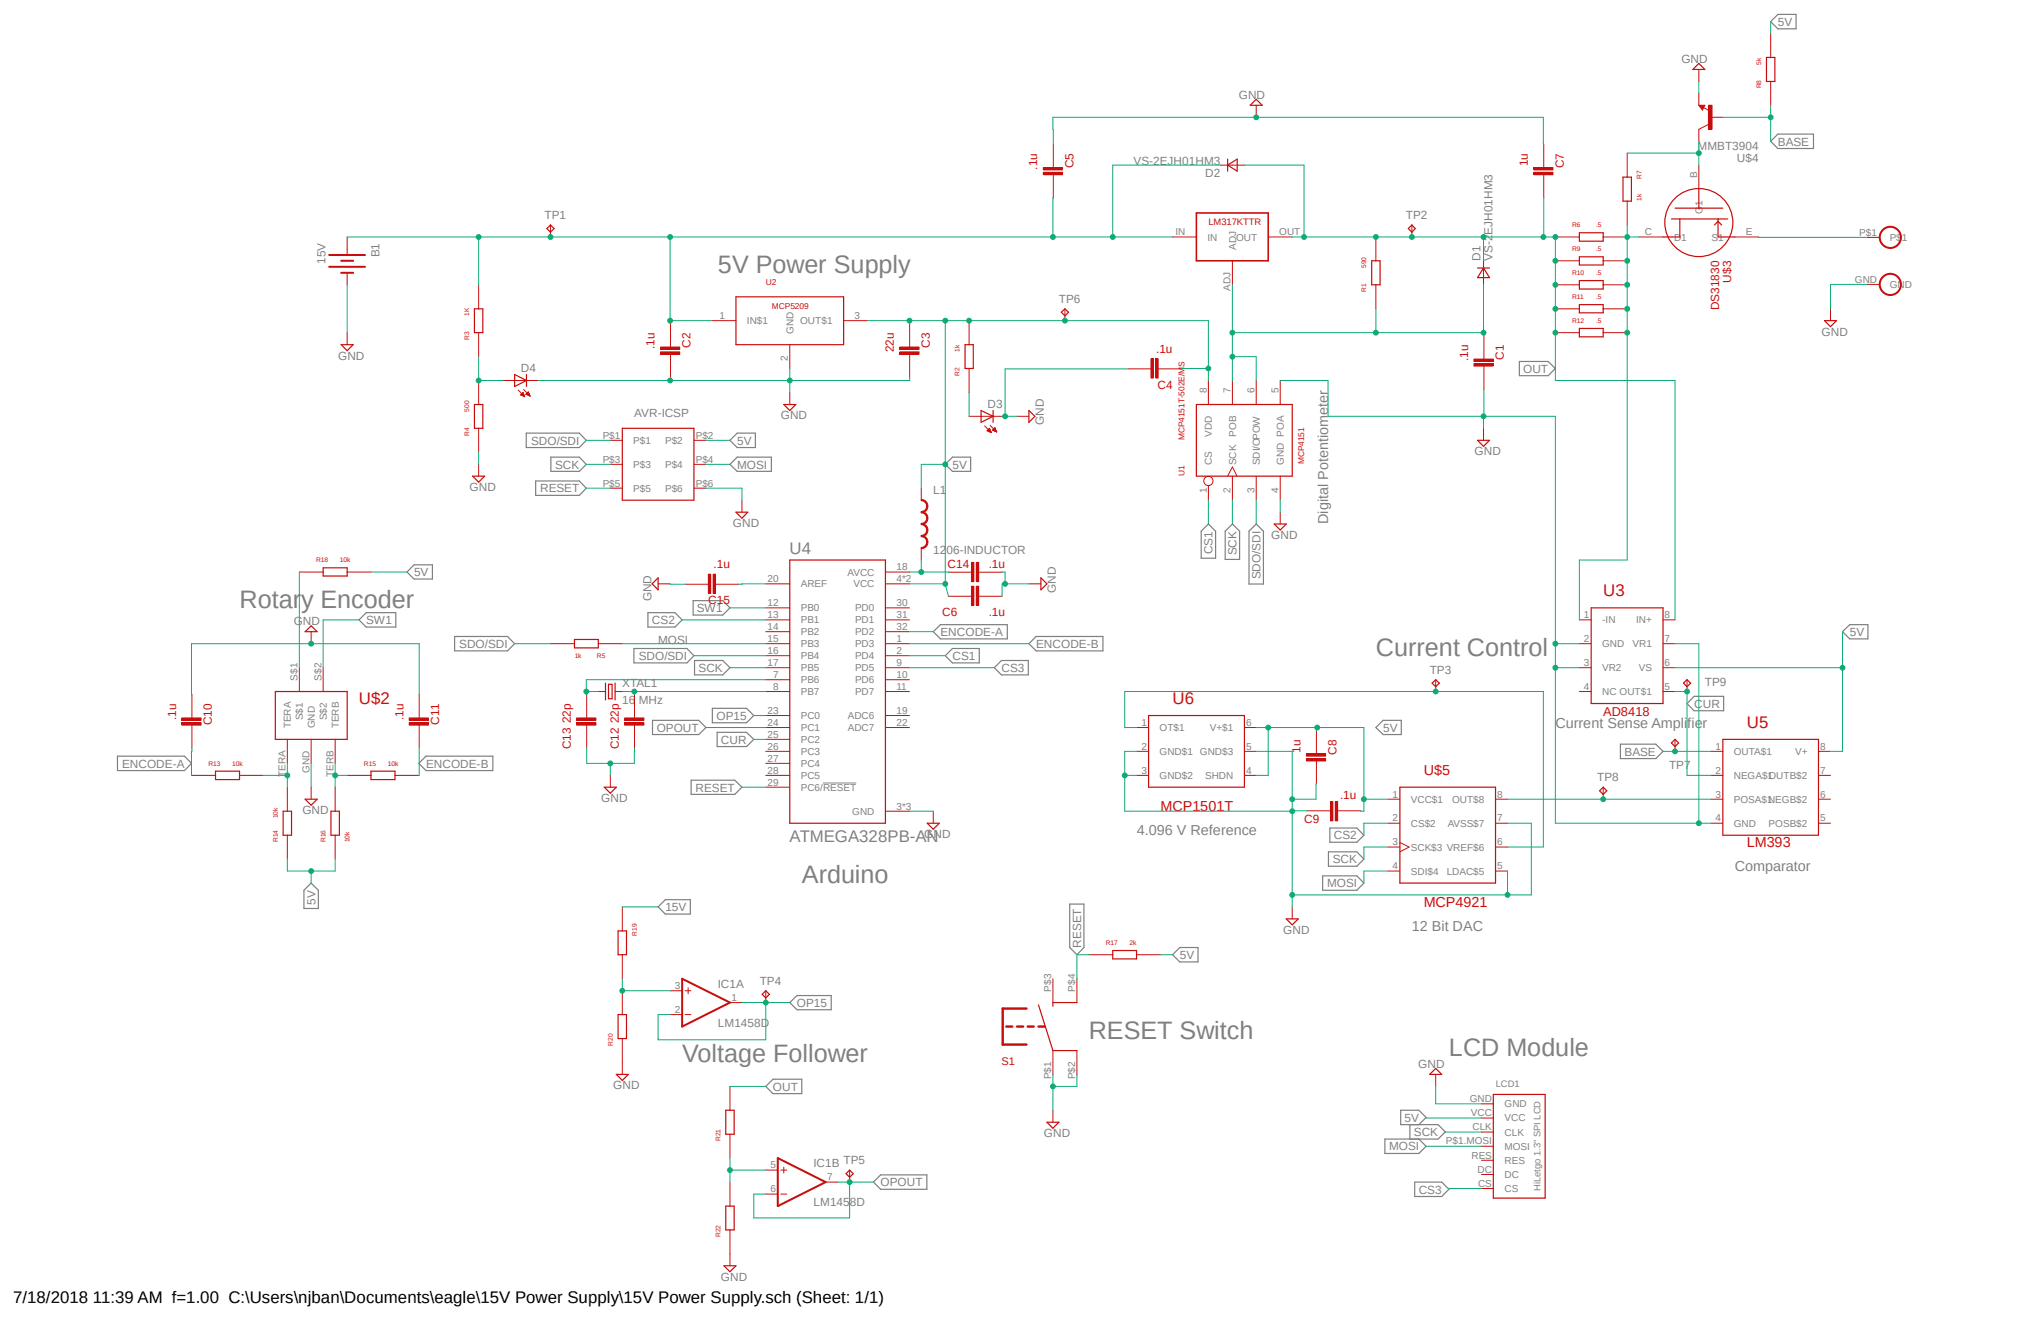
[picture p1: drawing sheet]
<svg xmlns="http://www.w3.org/2000/svg" width="432mm" height="279mm" viewBox="0 0 432 279" stroke-linecap="round" stroke-linejoin="round" font-family="sans-serif">
<defs><g id="words">
<g font-size="5.3" fill="#808080">
<text x="151.9" y="57.7">5V Power Supply</text>
<text x="50.7" y="128.6">Rotary Encoder</text>
<text x="291.1" y="138.7">Current Control</text>
<text x="169.6" y="186.8">Arduino</text>
<text x="230.3" y="219.7">RESET Switch</text>
<text x="144.3" y="224.7">Voltage Follower</text>
<text x="306.5" y="223.4">LCD Module</text>
</g>
<g font-size="3.6" fill="#808080">
<text x="167" y="117.1">U4</text>
<text x="167" y="178">ATMEGA328PB-AN</text>
</g>
<g font-size="3.6" fill="#c90d0c">
<text x="339.2" y="126">U3</text>
<text x="75.9" y="148.8">U$2</text>
<text x="248.1" y="148.8">U6</text>
<text x="369.6" y="153.9">U5</text>
</g>
<text font-size="3.6" x="2.8" y="275.6">7/18/2018 11:39 AM f=1.00 C:\Users\njban\Documents\eagle\15V Power Supply\15V Power Supply.sch (Sheet: 1/1)</text>
<g font-size="3" fill="#808080">
<text x="281" y="110.8" transform="rotate(-90 281 110.8)">Digital Potentiometer</text>
<text x="329.1" y="153.9">Current Sense Amplifier</text>
<text x="240.5" y="176.7">4.096 V Reference</text>
<text x="367" y="184.2">Comparator</text>
<text x="298.7" y="196.9">12 Bit DAC</text>
</g>
<g font-size="3" fill="#c90d0c">
<text x="301.2" y="164">U$5</text>
<text x="245.5" y="171.6">MCP1501T</text>
<text x="369.6" y="179.2">LM393</text>
<text x="301.2" y="191.8">MCP4921</text>
</g>
<text font-size="2.7" fill="#c90d0c" x="339.2" y="151.3">AD8418</text>
<g font-size="2.5" fill="#808080">
<text x="376.1" y="5.5">5V</text>
<text x="355.7" y="13.3">GND</text>
<text x="262.1" y="20.9">GND</text>
<text x="239.8" y="34.8">VS-2EJH01HM3</text>
<text x="359.2" y="31.7">MMBT3904</text>
<text x="367.5" y="34.2">U$4</text>
<text x="376.1" y="30.8">BASE</text>
<text x="255" y="37.3">D2</text>
<text x="115.2" y="46.3">TP1</text>
<text x="297.4" y="46.3">TP2</text>
<text x="68.9" y="55.8" transform="rotate(-90 68.9 55.8)">15V</text>
<text x="80.3" y="54.4" transform="rotate(-90 80.3 54.4)">B1</text>
<text x="313.2" y="55.2" transform="rotate(-90 313.2 55.2)">D1</text>
<text x="315.8" y="55.2" transform="rotate(-90 315.8 55.2)">VS-2EJH01HM3</text>
<text x="224" y="64.1">TP6</text>
<text x="385.4" y="71">GND</text>
<text x="71.5" y="76.1">GND</text>
<text x="110.2" y="78.7">D4</text>
<text x="322.2" y="78.9">OUT</text>
<text x="134.2" y="88.1">AVR-ICSP</text>
<text x="165.2" y="88.7">GND</text>
<text x="208.9" y="86.3">D3</text>
<text x="220.9" y="90" transform="rotate(-90 220.9 90)">GND</text>
<text x="112.4" y="94">SDO/SDI</text>
<text x="156" y="94">5V</text>
<text x="117.4" y="99.1">SCK</text>
<text x="156" y="99.1">MOSI</text>
<text x="201.5" y="99.1">5V</text>
<text x="312" y="96.3">GND</text>
<text x="99.4" y="103.9">GND</text>
<text x="114.3" y="104.1">RESET</text>
<text x="197.4" y="104.5">L1</text>
<text x="155.1" y="111.5">GND</text>
<text x="197.4" y="117.2">1206-INDUCTOR</text>
<text x="256.5" y="117.2" transform="rotate(-90 256.5 117.2)">CS1</text>
<text x="261.6" y="117.5" transform="rotate(-90 261.6 117.5)">SCK</text>
<text x="268.9" y="114">GND</text>
<text x="87.6" y="121.9">5V</text>
<text x="223.4" y="125.4" transform="rotate(-90 223.4 125.4)">GND</text>
<text x="266.7" y="122.6" transform="rotate(-90 266.7 122.6)">SDO/SDI</text>
<text x="77.5" y="132">SW1</text>
<text x="137.8" y="127.2" transform="rotate(-90 137.8 127.2)">GND</text>
<text x="137.9" y="132">CS2</text>
<text x="147.4" y="129.5">SW1</text>
<text x="62.1" y="132.3">GND</text>
<text x="97.2" y="137">SDO/SDI</text>
<text x="139.2" y="136.1">MOSI</text>
<text x="199" y="134.5">ENCODE-A</text>
<text x="219.2" y="137">ENCODE-B</text>
<text x="391.3" y="134.5">5V</text>
<text x="135.1" y="139.6">SDO/SDI</text>
<text x="147.8" y="142.1">SCK</text>
<text x="201.5" y="139.6">CS1</text>
<text x="211.9" y="142.1">CS3</text>
<text x="302.5" y="142.5">TP3</text>
<text x="131.7" y="148.8">16 MHz</text>
<text x="131.7" y="145.2">XTAL1</text>
<text x="358.4" y="149.7">CUR</text>
<text x="360.7" y="145">TP9</text>
<text x="138.9" y="154.8">OPOUT</text>
<text x="151.6" y="152.2">OP15</text>
<text x="292.6" y="154.8">5V</text>
<text x="152.5" y="157.3">CUR</text>
<text x="343.7" y="159.8">BASE</text>
<text x="25.8" y="162.4">ENCODE-A</text>
<text x="90.1" y="162.4">ENCODE-B</text>
<text x="147.2" y="167.4">RESET</text>
<text x="337.9" y="165.3">TP8</text>
<text x="353.1" y="162.7">TP7</text>
<text x="64" y="172.2">GND</text>
<text x="127.2" y="169.7">GND</text>
<text x="195.5" y="177.3">GND</text>
<text x="282.2" y="177.5">CS2</text>
<text x="281.9" y="182.6">SCK</text>
<text x="66.7" y="191.3" transform="rotate(-90 66.7 191.3)">5V</text>
<text x="280.8" y="187.7">MOSI</text>
<text x="140.8" y="192.7">15V</text>
<text x="271.5" y="197.5">GND</text>
<text x="228.7" y="200.4" transform="rotate(-90 228.7 200.4)">RESET</text>
<text x="249.6" y="202.8">5V</text>
<text x="151.9" y="208.9">IC1A</text>
<text x="160.7" y="208.3">TP4</text>
<text x="168.6" y="212.9">OP15</text>
<text x="151.9" y="217.1">LM1458D</text>
<text x="300.1" y="225.9">GND</text>
<text x="129.8" y="230.4">GND</text>
<text x="163.5" y="230.7">OUT</text>
<text x="297.1" y="237.2">5V</text>
<text x="220.9" y="240.5">GND</text>
<text x="293.9" y="243.3">MOSI</text>
<text x="299.1" y="240.3">SCK</text>
<text x="172.1" y="246.8">IC1B</text>
<text x="178.5" y="246.2">TP5</text>
<text x="186.3" y="250.9">OPOUT</text>
<text x="172.1" y="255.1">LM1458D</text>
<text x="300.1" y="252.4">CS3</text>
<text x="152.5" y="270.9">GND</text>
</g>
<g font-size="2.5" fill="#c90d0c">
<text x="219.5" y="35.9" transform="rotate(-90 219.5 35.9)">.1u</text>
<text x="227.1" y="35.6" transform="rotate(-90 227.1 35.6)">C5</text>
<text x="323.3" y="35.2" transform="rotate(-90 323.3 35.2)">1u</text>
<text x="330.8" y="35.6" transform="rotate(-90 330.8 35.6)">C7</text>
<text x="366.3" y="59.8" transform="rotate(-90 366.3 59.8)">U$3</text>
<text x="363.7" y="65.6" transform="rotate(-90 363.7 65.6)">DS31830</text>
<text x="138.5" y="73.8" transform="rotate(-90 138.5 73.8)">.1u</text>
<text x="146.1" y="73.6" transform="rotate(-90 146.1 73.6)">C2</text>
<text x="189.1" y="74.6" transform="rotate(-90 189.1 74.6)">22u</text>
<text x="196.7" y="73.6" transform="rotate(-90 196.7 73.6)">C3</text>
<text x="244.6" y="74.7">.1u</text>
<text x="310.6" y="76.4" transform="rotate(-90 310.6 76.4)">.1u</text>
<text x="318.2" y="76.1" transform="rotate(-90 318.2 76.1)">C1</text>
<text x="244.9" y="82.3">C4</text>
<text x="151" y="120.2">.1u</text>
<text x="200.5" y="120.2">C14</text>
<text x="209.2" y="120.2">.1u</text>
<text x="149.8" y="127.8">C15</text>
<text x="199.3" y="130.3">C6</text>
<text x="209.2" y="130.3">.1u</text>
<text x="37.3" y="152.3" transform="rotate(-90 37.3 152.3)">.1u</text>
<text x="44.8" y="153.4" transform="rotate(-90 44.8 153.4)">C10</text>
<text x="85.3" y="152.3" transform="rotate(-90 85.3 152.3)">.1u</text>
<text x="92.9" y="153.2" transform="rotate(-90 92.9 153.2)">C11</text>
<text x="120.8" y="153" transform="rotate(-90 120.8 153)">22p</text>
<text x="130.9" y="153" transform="rotate(-90 130.9 153)">22p</text>
<text x="120.8" y="158.5" transform="rotate(-90 120.8 158.5)">C13</text>
<text x="130.9" y="158.5" transform="rotate(-90 130.9 158.5)">C12</text>
<text x="275.2" y="159.2" transform="rotate(-90 275.2 159.2)">1u</text>
<text x="282.7" y="159.6" transform="rotate(-90 282.7 159.6)">C8</text>
<text x="283.5" y="169">.1u</text>
<text x="275.9" y="174.1">C9</text>
</g>
<text font-size="2.3" fill="#c90d0c" x="211.9" y="225.2">S1</text>
<g font-size="2.1" fill="#808080">
<text x="359.1" y="37.7" transform="rotate(-90 359.1 37.7)">B</text>
<text x="360.2" y="45.2" transform="rotate(-90 360.2 45.2)">G1</text>
<text x="248.7" y="49.8">IN</text>
<text x="255.4" y="50.9">IN</text>
<text x="261.5" y="52.8" transform="rotate(-90 261.5 52.8)">ADJ</text>
<text x="261.5" y="50.9">OUT</text>
<text x="270.6" y="49.8">OUT</text>
<text x="348" y="49.8">C</text>
<text x="354.2" y="50.9">D1</text>
<text x="362.1" y="50.9">S1</text>
<text x="369.4" y="49.8">E</text>
<text x="393.4" y="49.8">P$1</text>
<text x="399.8" y="51">P$1</text>
<text x="392.4" y="59.8">GND</text>
<text x="260.3" y="61.5" transform="rotate(-90 260.3 61.5)">ADJ</text>
<text x="399.8" y="60.9">GND</text>
<text x="152.2" y="67.5">1</text>
<text x="158" y="68.6">IN$1</text>
<text x="167.9" y="70.6" transform="rotate(-90 167.9 70.6)">GND</text>
<text x="169.3" y="68.6">OUT$1</text>
<text x="180.8" y="67.5">3</text>
<text x="166.7" y="76.4" transform="rotate(-90 166.7 76.4)">2</text>
<text x="255.3" y="83.2" transform="rotate(-90 255.3 83.2)">8</text>
<text x="260.3" y="83.2" transform="rotate(-90 260.3 83.2)">7</text>
<text x="265.4" y="83.2" transform="rotate(-90 265.4 83.2)">6</text>
<text x="270.5" y="83.2" transform="rotate(-90 270.5 83.2)">5</text>
<text x="127.5" y="92.8">P$1</text>
<text x="134" y="93.9">P$1</text>
<text x="140.7" y="93.9">P$2</text>
<text x="147.2" y="92.8">P$2</text>
<text x="256.4" y="92.3" transform="rotate(-90 256.4 92.3)">VDD</text>
<text x="261.5" y="92.3" transform="rotate(-90 261.5 92.3)">POB</text>
<text x="127.5" y="97.8">P$3</text>
<text x="134" y="99">P$3</text>
<text x="140.7" y="99">P$4</text>
<text x="147.2" y="97.8">P$4</text>
<text x="256.4" y="98.4" transform="rotate(-90 256.4 98.4)">CS</text>
<text x="261.5" y="98.4" transform="rotate(-90 261.5 98.4)">SCK</text>
<text x="266.5" y="98.4" transform="rotate(-90 266.5 98.4)">SDI/OPOW</text>
<text x="271.6" y="98.4" transform="rotate(-90 271.6 98.4)">GND POA</text>
<text x="127.5" y="102.9">P$5</text>
<text x="134" y="104">P$5</text>
<text x="140.7" y="104">P$6</text>
<text x="147.2" y="102.9">P$6</text>
<text x="255.3" y="104.2" transform="rotate(-90 255.3 104.2)">1</text>
<text x="260.3" y="104.2" transform="rotate(-90 260.3 104.2)">2</text>
<text x="265.4" y="104.2" transform="rotate(-90 265.4 104.2)">3</text>
<text x="270.5" y="104.2" transform="rotate(-90 270.5 104.2)">4</text>
<text x="162.4" y="123.1">20</text>
<text x="169.4" y="124.2">AREF</text>
<text x="179.3" y="121.8">AVCC</text>
<text x="180.6" y="124.2">VCC</text>
<text x="189.7" y="123.1">4*2</text>
<text x="189.7" y="120.6">18</text>
<text x="162.4" y="128.2">12</text>
<text x="162.4" y="130.7">13</text>
<text x="169.4" y="129.3">PB0</text>
<text x="169.4" y="131.9">PB1</text>
<text x="180.9" y="129.3">PD0</text>
<text x="180.9" y="131.9">PD1</text>
<text x="189.7" y="128.2">30</text>
<text x="189.7" y="130.7">31</text>
<text x="335.1" y="130.7">1</text>
<text x="339" y="131.9">-IN</text>
<text x="346.2" y="131.9">IN+</text>
<text x="352.2" y="130.7">8</text>
<text x="162.4" y="133.3">14</text>
<text x="162.4" y="135.8">15</text>
<text x="169.4" y="134.4">PB2</text>
<text x="169.4" y="136.9">PB3</text>
<text x="180.9" y="134.4">PD2</text>
<text x="180.9" y="136.9">PD3</text>
<text x="189.7" y="133.3">32</text>
<text x="189.7" y="135.8">1</text>
<text x="335.1" y="135.8">2</text>
<text x="339" y="136.9">GND</text>
<text x="345.4" y="136.9">VR1</text>
<text x="352.2" y="135.8">7</text>
<text x="62.9" y="143.9" transform="rotate(-90 62.9 143.9)">S$1</text>
<text x="68" y="143.9" transform="rotate(-90 68 143.9)">S$2</text>
<text x="162.4" y="138.3">16</text>
<text x="162.4" y="140.8">17</text>
<text x="163.6" y="143.4">7</text>
<text x="169.4" y="139.4">PB4</text>
<text x="169.4" y="142">PB5</text>
<text x="180.9" y="139.4">PD4</text>
<text x="180.9" y="142">PD5</text>
<text x="189.7" y="138.3">2</text>
<text x="189.7" y="140.8">9</text>
<text x="189.7" y="143.4">10</text>
<text x="335.1" y="140.8">3</text>
<text x="339" y="142">VR2</text>
<text x="346.7" y="142">VS</text>
<text x="352.2" y="140.8">6</text>
<text x="163.6" y="145.9">8</text>
<text x="169.4" y="144.5">PB6</text>
<text x="169.4" y="147">PB7</text>
<text x="180.9" y="144.5">PD6</text>
<text x="180.9" y="147">PD7</text>
<text x="189.7" y="145.9">11</text>
<text x="335.1" y="145.9">4</text>
<text x="339" y="147">NC OUT$1</text>
<text x="352.2" y="145.9">5</text>
<text x="61.6" y="154.1" transform="rotate(-90 61.6 154.1)">TERA</text>
<text x="64.1" y="152.4" transform="rotate(-90 64.1 152.4)">S$1</text>
<text x="66.6" y="154.1" transform="rotate(-90 66.6 154.1)">GND</text>
<text x="69.1" y="152.4" transform="rotate(-90 69.1 152.4)">S$2</text>
<text x="71.7" y="154.1" transform="rotate(-90 71.7 154.1)">TERB</text>
<text x="162.4" y="151">23</text>
<text x="162.4" y="153.5">24</text>
<text x="169.4" y="152.1">PC0</text>
<text x="169.4" y="154.6">PC1</text>
<text x="179.4" y="152.1">ADC6</text>
<text x="179.4" y="154.6">ADC7</text>
<text x="189.7" y="151">19</text>
<text x="189.7" y="153.5">22</text>
<text x="241.5" y="153.5">1</text>
<text x="245.3" y="154.6">OT$1</text>
<text x="255.9" y="154.6">V+$1</text>
<text x="263.6" y="153.5">6</text>
<text x="162.4" y="156">25</text>
<text x="162.4" y="158.6">26</text>
<text x="162.4" y="161.1">27</text>
<text x="169.4" y="157.1">PC2</text>
<text x="169.4" y="159.7">PC3</text>
<text x="241.5" y="158.6">2</text>
<text x="245.3" y="159.7">GND$1</text>
<text x="253.9" y="159.7">GND$3</text>
<text x="263.6" y="158.6">5</text>
<text x="363" y="158.6">1</text>
<text x="366.8" y="159.7">OUTA$1</text>
<text x="379.8" y="159.7">V+</text>
<text x="385.1" y="158.6">8</text>
<text x="60.4" y="164.3" transform="rotate(-90 60.4 164.3)">TERA</text>
<text x="65.5" y="163.4" transform="rotate(-90 65.5 163.4)">GND</text>
<text x="70.6" y="164.3" transform="rotate(-90 70.6 164.3)">TERB</text>
<text x="162.4" y="163.6">28</text>
<text x="162.4" y="166.2">29</text>
<text x="169.4" y="162.2">PC4</text>
<text x="169.4" y="164.8">PC5</text>
<text x="169.4" y="167.3">PC6/RESET</text>
<text x="241.5" y="163.6">3</text>
<text x="245.3" y="164.8">GND$2</text>
<text x="255" y="164.8">SHDN</text>
<text x="263.6" y="163.6">4</text>
<text x="363" y="163.6">2</text>
<text x="366.8" y="164.8">NEGA$1</text>
<text x="374.1" y="164.8">OUTB$2</text>
<text x="385.1" y="163.6">7</text>
<text x="180.3" y="172.3">GND</text>
<text x="189.7" y="171.2">3*3</text>
<text x="294.6" y="168.7">1</text>
<text x="294.6" y="173.7">2</text>
<text x="298.5" y="169.8">VCC$1</text>
<text x="307.2" y="169.8">OUT$8</text>
<text x="316.7" y="173.7">7</text>
<text x="316.7" y="168.7">8</text>
<text x="363" y="168.7">3</text>
<text x="363" y="173.7">4</text>
<text x="366.8" y="169.8">POSA$1</text>
<text x="374.1" y="169.8">NEGB$2</text>
<text x="385.1" y="173.7">5</text>
<text x="385.1" y="168.7">6</text>
<text x="294.6" y="178.8">3</text>
<text x="298.5" y="174.9">CS$2</text>
<text x="298.5" y="179.9">SCK$3 VREF$6</text>
<text x="306.3" y="174.9">AVSS$7</text>
<text x="316.7" y="178.8">6</text>
<text x="366.8" y="174.9">GND</text>
<text x="374.2" y="174.9">POSB$2</text>
<text x="294.6" y="183.9">4</text>
<text x="298.5" y="185">SDI$4</text>
<text x="306.1" y="185">LDAC$5</text>
<text x="316.7" y="183.9">5</text>
<text x="142.7" y="209.2">3</text>
<text x="222.4" y="209.7" transform="rotate(-90 222.4 209.7)">P$3</text>
<text x="227.5" y="209.7" transform="rotate(-90 227.5 209.7)">P$4</text>
<text x="142.7" y="214.2">2</text>
<text x="154.8" y="211.7">1</text>
<text x="222.4" y="228.3" transform="rotate(-90 222.4 228.3)">P$1</text>
<text x="227.5" y="228.3" transform="rotate(-90 227.5 228.3)">P$2</text>
<text x="310.9" y="233.1">GND</text>
<text x="311.2" y="236.1">VCC</text>
<text x="311.5" y="239.1">CLK</text>
<text x="318.3" y="237.2">VCC</text>
<text x="318.3" y="234.2">GND</text>
<text x="305.9" y="242.1">P$1.MOSI</text>
<text x="311.3" y="245.1">RES</text>
<text x="318.3" y="243.2">MOSI</text>
<text x="318.3" y="240.2">CLK</text>
<text x="163" y="247.1">5</text>
<text x="175" y="249.7">7</text>
<text x="312.6" y="248.1">DC</text>
<text x="312.7" y="251">CS</text>
<text x="318.3" y="246.2">RES</text>
<text x="318.3" y="249.2">DC</text>
<text x="163" y="252.2">6</text>
<text x="318.3" y="252.1">CS</text>
</g>
<text font-size="2" fill="#c90d0c" x="255.6" y="47.6">LM317KTTR</text>
<g font-size="2" fill="#808080">
<text x="316.4" y="230">LCD1</text>
<text x="325.9" y="251.9" transform="rotate(-90 325.9 251.9)">HiLetgo 1.3&quot; SPI LCD</text>
</g>
<g font-size="1.8" fill="#c90d0c">
<text x="162" y="60.2">U2</text>
<text x="163.3" y="65.3">MCP5209</text>
<text x="250.6" y="93.1" transform="rotate(-90 250.6 93.1)">MCP4151T-502E/MS</text>
<text x="250.6" y="100.7" transform="rotate(-90 250.6 100.7)">U1</text>
<text x="275.9" y="98.2" transform="rotate(-90 275.9 98.2)">MCP4151</text>
</g>
<g font-size="1.4" fill="#c90d0c">
<text x="372.6" y="13.7" transform="rotate(-90 372.6 13.7)">5k</text>
<text x="372.6" y="18.7" transform="rotate(-90 372.6 18.7)">R8</text>
<text x="347.3" y="37.8" transform="rotate(-90 347.3 37.8)">R7</text>
<text x="347.3" y="42.5" transform="rotate(-90 347.3 42.5)">1k</text>
<text x="332.6" y="48.1">R6</text>
<text x="332.6" y="53.1">R9</text>
<text x="337.7" y="48.1">.5</text>
<text x="337.7" y="53.1">.5</text>
<text x="289" y="56.7" transform="rotate(-90 289 56.7)">590</text>
<text x="332.6" y="58.2">R10</text>
<text x="337.7" y="58.2">.5</text>
<text x="289" y="61.7" transform="rotate(-90 289 61.7)">R1</text>
<text x="332.6" y="63.3">R11</text>
<text x="337.7" y="63.3">.5</text>
<text x="99.2" y="71.8" transform="rotate(-90 99.2 71.8)">R3</text>
<text x="99.2" y="66.8" transform="rotate(-90 99.2 66.8)">1K</text>
<text x="332.6" y="68.3">R12</text>
<text x="337.7" y="68.3">.5</text>
<text x="203" y="74.4" transform="rotate(-90 203 74.4)">1k</text>
<text x="203" y="79.5" transform="rotate(-90 203 79.5)">R2</text>
<text x="99.2" y="87" transform="rotate(-90 99.2 87)">500</text>
<text x="99.2" y="92.1" transform="rotate(-90 99.2 92.1)">R4</text>
<text x="66.9" y="119">R18</text>
<text x="71.9" y="119">10k</text>
<text x="121.6" y="139.2">1k</text>
<text x="126.3" y="139.2">R5</text>
<text x="44.1" y="162">R13</text>
<text x="49.1" y="162">10k</text>
<text x="77" y="162">R15</text>
<text x="82.1" y="162">10k</text>
<text x="58.8" y="173.1" transform="rotate(-90 58.8 173.1)">10k</text>
<text x="58.8" y="178.1" transform="rotate(-90 58.8 178.1)">R14</text>
<text x="68.9" y="178.1" transform="rotate(-90 68.9 178.1)">R16</text>
<text x="73.9" y="178.1" transform="rotate(-90 73.9 178.1)">10k</text>
<text x="134.7" y="197.9" transform="rotate(-90 134.7 197.9)">R19</text>
<text x="233.9" y="199.9">R17</text>
<text x="239" y="199.9">2k</text>
<text x="129.6" y="221.1" transform="rotate(-90 129.6 221.1)">R20</text>
<text x="152.4" y="241.4" transform="rotate(-90 152.4 241.4)">R21</text>
<text x="152.4" y="261.6" transform="rotate(-90 152.4 261.6)">R22</text>
</g>
</g></defs>
<path d="M24.6 2.8l382.6 268.8M407.2 2.8l-382.6 268.8" fill="none" stroke="#fff" stroke-width=".21"/>
<path d="M174.1 165.6h7" fill="none" stroke="#808080" stroke-width=".21"/>
<g fill="none" stroke="#808080" stroke-width=".25">
<path d="M374.6 4.6l1.5-1.6h3.9v3.1h-3.9zM374.6 29.9l1.5-1.5h7.6v3h-7.6zM321.4 76.5h6.1l1.6 1.4-1.6 1.6h-6.1zM111.3 91.6h11.3l1.4 1.5-1.4 1.6h-11.3zM116.5 96.7h6.1l1.4 1.5-1.4 1.5h-6.1zM154.4 93.1l1.6-1.5h3.8v3.1h-3.8zM156 96.7h7.2v3h-7.2l-1.6-1.5zM201.5 96.7h3.9v3h-3.9l-1.5-1.5zM87.6 119.5h3.9v3h-3.9l-1.5-1.5zM113.3 101.7h9.3l1.4 1.6-1.4 1.5h-9.3zM255.7 110.8l1.5 1.6v5.7h-3.1v-5.7zM260.7 110.8l1.6 1.6v5.9h-3.1v-5.9z"/>
<path d="M265.8 110.8l1.5 1.6v11.1h-3.1v-11.1zM75.9 131.1l1.6-1.5h6.2v3h-6.2zM96.2 134.6h11.2l1.5 1.5-1.5 1.6h-11.2zM134.1 137.2h11.2l1.5 1.5-1.5 1.5h-11.2zM137.1 129.6h5.7l1.5 1.5-1.5 1.5h-5.7zM146.6 127h6.3l1.5 1.6-1.5 1.5h-6.3zM146.9 139.7h6l1.5 1.5-1.5 1.5h-6zM197.4 133.6l1.6-1.5h14.1v3h-14.1zM200 138.7l1.5-1.5h5.7v3h-5.7zM217.7 136.1l1.5-1.5h14.1v3.1h-14.1zM389.8 133.6l1.5-1.5h3.9v3h-3.9zM24.8 159.9h14.2l1.5 1.6-1.5 1.5h-14.2z"/>
<path d="M138 152.4h9.8l1.6 1.5-1.6 1.5h-9.8zM150.7 149.8h7.2l1.6 1.5-1.6 1.6h-7.2zM151.7 154.9h6.2l1.6 1.5-1.6 1.5h-6.2zM210.4 141.2l1.5-1.5h5.7v3h-5.7zM291.1 153.9l1.5-1.5h3.9v3h-3.9zM342.8 157.4h7.5l1.5 1.5-1.5 1.5h-7.5zM358.4 147.3h6.3v3h-6.3l-1.5-1.5zM88.6 161.5l1.5-1.6h14.2v3.1h-14.2zM146.2 165h9.2l1.6 1.5-1.6 1.5h-9.2zM281.3 175.1h5.8l1.4 1.6-1.4 1.4h-5.8zM65.8 186.8l1.6 1.5v3.9h-3.1v-3.9zM139.2 191.8l1.6-1.5h5.2v3h-5.2z"/>
<path d="M226.3 191.2h3v9.2l-1.5 1.5-1.5-1.5zM279.8 185.3h7.3l1.4 1.5-1.4 1.5h-7.3zM281.1 180.2h6l1.4 1.5-1.4 1.5h-6zM167.1 212l1.5-1.4h7.3v3h-7.3zM248.1 201.9l1.5-1.5h3.8v3.1h-3.8zM162 229.8l1.5-1.5h6.1v3h-6.1zM298.3 237.9v3M300.2 237.9l1.5-1.6-1.5-1.5h-3.9v3.1h7.9l1.6 1.5-1.6 1.5h-11.2v3.1h7.2l1.5-1.6-1.5-1.5M186.3 248.5h9.8v3h-9.8l-1.5-1.5zM299.3 250h5.7l1.5 1.5-1.5 1.6h-5.7z"/>
</g>
<path d="M253.1 45h15.2v10.2h-15.2z" fill="none" stroke="#c90d0c" stroke-width=".34"/>
<g fill="none" stroke="#c90d0c" stroke-width=".21">
<path d="M258.2 34.9h5.1M248.1 50.1h5M260.7 55.2v5M268.3 50.1h5.1M291.1 50.1v5.1M313.9 55.2v5M291.1 60.2v5.1M255.7 80.5v5.1M260.7 80.5v5.1M265.8 80.5v5.1M270.8 80.5v5.1M255.7 102.7v3.1"/>
<path d="M259.7 100.7l1-1.9 1 1.9M260.7 100.7v5.1M265.8 100.7v5.1M270.8 100.7v5.1"/>
<circle cx="255.6" cy="101.7" r=".98"/>
</g>
<path d="M259.7 34.9l2-1.2v2.5zM259.7 33.7v2.5M290.2 55.2h1.8v5h-1.8zM312.6 56.7h2.5M313.9 56.7l1.2 2h-2.5zM253.1 85.6h20.3v15.1h-20.3z" fill="none" stroke="#c90d0c" stroke-width=".25"/>
<path d="M311.8 75.9h4.1v.6h-4.1z" fill-rule="evenodd" fill="#c90d0c"/>
<path d="M311.8 75.9h4.1v.6h-4.1z" fill="none" stroke="#c90d0c" stroke-width=".21"/>
<path d="M311.8 76.9h4.1v.5h-4.1z" fill-rule="evenodd" fill="#c90d0c"/>
<g fill="none" stroke="#c90d0c" stroke-width=".21">
<path d="M73.4 50.1v3.6M73.4 57.7v2.5M73.4 70.4v2.5M150.6 67.8h5.1M167.1 72.9v5M178.5 67.8h5M311.8 76.9h4.1v.5h-4.1zM313.9 71v5M313.9 77.3v5M313.9 90.6v2.5M270.8 108.3v2.5M162 123.5h5.1"/>
<path d="M162 128.6h5.1M162 131.1h5.1M162 133.6h5.1M162 136.1h5.1M162 138.7h5.1M187.3 123.5h5.1M187.3 128.6h5.1M187.3 131.1h5.1M187.3 133.6h5.1M187.3 136.1h5.1M187.3 138.7h5.1M187.3 121h5.1"/>
<path d="M60.8 156.4v5.1M63.3 141.2v5.1M65.8 156.4v5.1M68.4 141.2v5.1M70.9 156.4v5.1M162 141.2h5.1M162 143.8h5.1M162 146.3h5.1M162 151.3h5.1M162 153.9h5.1M162 156.4h5.1M162 158.9h5.1"/>
<path d="M187.3 141.2h5.1M187.3 143.8h5.1M187.3 146.3h5.1M187.3 151.3h5.1M187.3 153.9h5.1M162 161.5h5.1M162 164h5.1M162 166.5h5.1M187.3 171.6h5.1"/>
</g>
<path d="M72.2 72.9h2.5l-1.3 1.3zM155.7 62.8h22.8v10.1h-22.8zM312.6 93.1h2.5l-1.2 1.3zM167.1 118.4h20.2v55.7h-20.2zM269.6 110.8h2.5l-1.3 1.3zM58.3 146.3h15.1v10.1h-15.1z" fill="none" stroke="#c90d0c" stroke-width=".25"/>
<path d="M69.6 53.9h7.6M69.6 56.4h7.6M72.2 55.2h2.5M72.2 57.7h2.5" fill="none" stroke="#c90d0c" stroke-width=".42"/>
<path d="M139.7 73.4h4.1v.5h-4.1z" fill-rule="evenodd" fill="#c90d0c"/>
<path d="M139.7 73.4h4.1v.5h-4.1z" fill="none" stroke="#c90d0c" stroke-width=".21"/>
<path d="M139.7 74.4h4.1v.5h-4.1z" fill-rule="evenodd" fill="#c90d0c"/>
<path d="M139.7 74.4h4.1v.5h-4.1zM141.9 68.5v5M141.9 74.8v5" fill="none" stroke="#c90d0c" stroke-width=".21"/>
<path d="M190.4 73.4h4v.5h-4z" fill-rule="evenodd" fill="#c90d0c"/>
<path d="M190.4 73.4h4v.5h-4z" fill="none" stroke="#c90d0c" stroke-width=".21"/>
<path d="M190.4 74.4h4v.5h-4z" fill-rule="evenodd" fill="#c90d0c"/>
<g fill="none" stroke="#c90d0c" stroke-width=".21">
<path d="M101.3 60.2v5.1M101.3 70.4v5M190.4 74.4h4v.5h-4zM192.4 68.5v5M192.4 74.8v5M205 67.8v5.1M205 77.9v5.1M101.3 80.5v5.1M101.3 90.6v5.1M101.3 98.2v2.5M106.3 80.5h7.6M109.6 82.5l1.4 1.4"/>
<path d="M110.2 83.5h.6M110.2 83.4h.6M110.3 83.6h.6M110.3 83.3h.5M110.4 83.2h.3M110.5 83.7h.4M110.5 83.1h.2M110.6 83.1h.1M110.7 83l-.5 .5 .8 .4M110.7 83l.3 .9M110.7 83.7h.3M110.8 82.4l1.3 1.4"/>
<path d="M110.9 83.8h.1M111.3 83.4h.7M111.3 83.3h.7M111.4 83.2h.5M111.5 83.5h.6M111.5 83.1h.4M111.6 83.1h.2M111.7 83.6h.4M111.7 83h.1M111.8 82.9l.3 .9-.8-.4zM111.9 83.7h.2M112.1 83.7h.1"/>
<path d="M167.1 83v2.6M205 88.1h7.6M208.3 90.1l1.4 1.4M208.9 91.1h.6M209 91h.5M209 91.2h.6M209 90.9h.5M209.1 90.8h.3M209.2 91.3h.4M209.2 90.7h.2M209.3 90.6h.1M209.3 90.6l.4 .9-.9-.4z"/>
<path d="M209.4 91.4h.3M209.5 90l1.4 1.4M209.6 91.4h.1M210 91l.5-.5 .4 .9zM210 91h.7M210.1 90.9h.6M210.1 90.8h.5M210.2 91.1h.5M210.2 90.7h.4M210.3 90.6h.3M210.4 90.6h.1M210.4 91.2h.4"/>
<path d="M210.6 91.3h.2M210.8 91.4h.1M215.2 88.1h2.5M116.5 136.1h5M126.6 136.1h5.1"/>
</g>
<path d="M100.4 65.3h1.8v5.1h-1.8zM108.9 79.2l2.5 1.3-2.5 1.2zM111.4 79.2v2.5M204.2 72.9h1.7v5h-1.7zM100.4 85.6h1.8v5h-1.8zM165.8 85.6h2.6l-1.3 1.2zM207.6 86.8l2.5 1.3-2.5 1.2zM210.1 86.8v2.5M217.7 86.8l1.2 1.3-1.2 1.2zM100 100.7h2.5l-1.2 1.3zM121.5 135.3h5.1v1.7h-5.1z" fill="none" stroke="#c90d0c" stroke-width=".25"/>
<path d="M244.5 75.9h.5v4.1h-.5z" fill-rule="evenodd" fill="#c90d0c"/>
<path d="M244.5 75.9h.5v4.1h-.5z" fill="none" stroke="#c90d0c" stroke-width=".21"/>
<path d="M243.5 75.9h.5v4.1h-.5z" fill-rule="evenodd" fill="#c90d0c"/>
<path d="M238.6 78h5.1M243.5 75.9h.5v4.1h-.5zM244.9 78h5.1" fill="none" stroke="#c90d0c" stroke-width=".21"/>
<path d="M206.5 124h.6v4.1h-.6z" fill-rule="evenodd" fill="#c90d0c"/>
<path d="M206.5 124h.6v4.1h-.6z" fill="none" stroke="#c90d0c" stroke-width=".21"/>
<path d="M205.5 124h.5v4.1h-.5z" fill-rule="evenodd" fill="#c90d0c"/>
<path d="M200.7 126.1h5M205.5 124h.5v4.1h-.5zM207 126.1h5M217.7 123.5h2.5" fill="none" stroke="#c90d0c" stroke-width=".21"/>
<path d="M220.2 122.2l1.3 1.3-1.3 1.3z" fill="none" stroke="#c90d0c" stroke-width=".25"/>
<path d="M220.7 35.4h4.1v.5h-4.1z" fill-rule="evenodd" fill="#c90d0c"/>
<path d="M220.7 35.4h4.1v.5h-4.1z" fill="none" stroke="#c90d0c" stroke-width=".21"/>
<path d="M220.7 36.4h4.1v.6h-4.1z" fill-rule="evenodd" fill="#c90d0c"/>
<path d="M220.7 36.4h4.1v.6h-4.1zM222.8 30.5v5.1M222.8 36.8v5.1" fill="none" stroke="#c90d0c" stroke-width=".21"/>
<path d="M324.5 35.4h4v.5h-4z" fill-rule="evenodd" fill="#c90d0c"/>
<path d="M324.5 35.4h4v.5h-4z" fill="none" stroke="#c90d0c" stroke-width=".21"/>
<path d="M324.5 36.4h4v.6h-4z" fill-rule="evenodd" fill="#c90d0c"/>
<g fill="none" stroke="#c90d0c" stroke-width=".21">
<path d="M374.6 7.1v5M374.6 17.2v5.1M265.8 22.3v2.5M324.5 36.4h4v.6h-4zM326.6 30.5v5.1M326.6 36.8v5.1M344.3 32.4v5.1M359.4 34.9v5.1M359.4 22.3h1.3l-.5 1zM360.4 22.8l1.3 .6M361.4 26.3l-2 1M329.1 50.1h5"/>
<path d="M329.1 55.2h5M339.2 50.1h5.1M339.2 55.2h5.1M344.3 42.5v5.1M346.8 50.1h5M367 50.1h5.1M329.1 60.2h5M339.2 60.2h5.1"/>
</g>
<g fill="none" stroke="#c90d0c" stroke-width=".25">
<path d="M373.7 12.1h1.8v5.1h-1.8zM265.8 21l1.2 1.3h-2.5zM343.4 37.5h1.7v5h-1.7zM360.4 22.4h-.7l.5 .6 .2-.5h-.4l.2 .3M334.1 49.2h5.1v1.8h-5.1zM334.1 54.3h5.1v1.7h-5.1zM334.1 59.4h5.1v1.7h-5.1zM353.6 46.3h11.9M354.4 44h10.1M355.4 46.3v3.8h-3.6M359.4 40v4M362.7 47.6l.8-.8 .7 .8"/>
<path d="M363.5 46.3v3.8h3.5"/>
<circle cx="359.4" cy="47.1" r="7.2"/>
</g>
<path d="M361.4 22.3h.8v5h-.8z" fill-rule="evenodd" fill="#c90d0c"/>
<g fill="none" stroke="#c90d0c" stroke-width=".21">
<path d="M359.4 19.8v2.5M359.4 27.3v2.6M361.4 22.3h.8v5h-.8zM361.9 24.8h2.6M329.1 65.3h5M329.1 70.4h5M339.2 65.3h5.1M339.2 70.4h5.1M334.1 131.1h2.5M334.1 136.1h2.5M351.8 131.1h2.6M351.8 136.1h2.6"/>
<path d="M240.5 158.9h2.5M240.5 153.9h2.5M263.3 158.9h2.5M263.3 153.9h2.5M334.1 141.2h2.5M334.1 146.3h2.5M351.8 141.2h2.6M351.8 146.3h2.6M361.9 158.9h2.6M384.7 158.9h2.6M240.5 164h2.5M263.3 164h2.5"/>
<path d="M293.6 169h2.6M293.6 174.1h2.6M293.6 179.2h2.6M296.2 178.2l1.9 1-1.9 1M316.4 169h2.5M316.4 174.1h2.5M316.4 179.2h2.5M361.9 164h2.6M361.9 169h2.6M361.9 174.1h2.6M384.7 164h2.6M384.7 169h2.6"/>
<path d="M384.7 174.1h2.6M273.4 191.8v2.6M293.6 184.2h2.6M316.4 184.2h2.5"/>
</g>
<path d="M334.1 64.4h5.1v1.8h-5.1zM334.1 69.5h5.1v1.7h-5.1zM336.6 128.6h15.2v20.2h-15.2zM243 151.3h20.3v15.2h-20.3zM364.5 156.4h20.2v20.3h-20.2zM296.2 166.5h20.2v20.3h-20.2zM272.1 194.4h2.6l-1.3 1.2z" fill="none" stroke="#c90d0c" stroke-width=".25"/>
<path d="M276.4 159.4h4.1v.5h-4.1z" fill-rule="evenodd" fill="#c90d0c"/>
<path d="M276.4 159.4h4.1v.5h-4.1z" fill="none" stroke="#c90d0c" stroke-width=".21"/>
<path d="M276.4 160.4h4.1v.6h-4.1z" fill-rule="evenodd" fill="#c90d0c"/>
<path d="M278.5 154.5v5.1M276.4 160.4h4.1v.6h-4.1zM278.5 160.8v5" fill="none" stroke="#c90d0c" stroke-width=".21"/>
<path d="M281.5 169.5h.5v4.1h-.5z" fill-rule="evenodd" fill="#c90d0c"/>
<path d="M281.5 169.5h.5v4.1h-.5z" fill="none" stroke="#c90d0c" stroke-width=".21"/>
<path d="M282.5 169.5h.5v4.1h-.5z" fill-rule="evenodd" fill="#c90d0c"/>
<path d="M40.5 164h5.1M50.7 164h5M60.8 166.5v5.1M60.8 176.7v5M70.9 166.5v5.1M70.9 176.7v5M73.4 164h5.1M83.6 164h5M276.5 171.5h5.1M282.5 169.5h.5v4.1h-.5zM282.8 171.5h5.1" fill="none" stroke="#c90d0c" stroke-width=".21"/>
<path d="M45.6 163.1h5.1v1.8h-5.1zM59.9 171.6h1.8v5.1h-1.8zM70 171.6h1.8v5.1h-1.8zM78.5 163.1h5.1v1.8h-5.1z" fill="none" stroke="#c90d0c" stroke-width=".25"/>
<path d="M38.5 151.8h4v.6h-4z" fill-rule="evenodd" fill="#c90d0c"/>
<path d="M38.5 151.8h4v.6h-4z" fill="none" stroke="#c90d0c" stroke-width=".21"/>
<path d="M38.5 152.9h4v.5h-4z" fill-rule="evenodd" fill="#c90d0c"/>
<path d="M38.5 152.9h4v.5h-4zM40.6 146.9v5M40.6 153.2v5" fill="none" stroke="#c90d0c" stroke-width=".21"/>
<path d="M86.6 151.8h4v.6h-4z" fill-rule="evenodd" fill="#c90d0c"/>
<path d="M86.6 151.8h4v.6h-4z" fill="none" stroke="#c90d0c" stroke-width=".21"/>
<path d="M86.6 152.9h4v.5h-4z" fill-rule="evenodd" fill="#c90d0c"/>
<path d="M65.8 133.6v2.5M86.6 152.9h4v.5h-4zM88.7 146.9v5M88.7 153.2v5M126.6 146.3h1.5M130.1 146.3h1.6M65.8 166.5v2.5" fill="none" stroke="#c90d0c" stroke-width=".21"/>
<path d="M64.6 133.6l1.2-1.2 1.3 1.2zM128.1 144.5v3.5M128.7 144.7h.8v3.1h-.8zM130.1 144.5v3.5M64.6 169h2.5l-1.3 1.3z" fill="none" stroke="#c90d0c" stroke-width=".25"/>
<path d="M132.2 151.8h4v.6h-4z" fill-rule="evenodd" fill="#c90d0c"/>
<path d="M132.2 151.8h4v.6h-4z" fill="none" stroke="#c90d0c" stroke-width=".21"/>
<path d="M132.2 152.9h4v.5h-4z" fill-rule="evenodd" fill="#c90d0c"/>
<path d="M132.2 152.9h4v.5h-4zM134.2 146.9v5M134.2 153.2v5" fill="none" stroke="#c90d0c" stroke-width=".21"/>
<path d="M122 151.8h4.1v.6h-4.1z" fill-rule="evenodd" fill="#c90d0c"/>
<path d="M122 151.8h4.1v.6h-4.1z" fill="none" stroke="#c90d0c" stroke-width=".21"/>
<path d="M122 152.9h4.1v.5h-4.1z" fill-rule="evenodd" fill="#c90d0c"/>
<path d="M122 152.9h4.1v.5h-4.1zM124.1 146.9v5M124.1 153.2v5M129.1 164v2.5" fill="none" stroke="#c90d0c" stroke-width=".21"/>
<path d="M127.8 166.5h2.6l-1.3 1.3z" fill="none" stroke="#c90d0c" stroke-width=".25"/>
<path d="M194.9 105.7a1.31 1.31 0 0 1 1.4 1.4h-.3a1.12 1.12 0 0 0-1.1-1.2z" fill-rule="evenodd" fill="#c90d0c"/>
<path d="M194.9 105.7a1.31 1.31 0 0 1 1.4 1.4h-.3a1.12 1.12 0 0 0-1.1-1.2z" fill="none" stroke="#c90d0c" stroke-width=".21"/>
<path d="M194.9 108.2a1.12 1.12 0 0 0 1.1-1.1h.3a1.37 1.37 0 0 1-1.4 1.4z" fill-rule="evenodd" fill="#c90d0c"/>
<path d="M194.9 108.2a1.12 1.12 0 0 0 1.1-1.1h.3a1.37 1.37 0 0 1-1.4 1.4z" fill="none" stroke="#c90d0c" stroke-width=".21"/>
<path d="M194.9 108.2a1.31 1.31 0 0 1 1.4 1.4h-.3a1.12 1.12 0 0 0-1.1-1.1z" fill-rule="evenodd" fill="#c90d0c"/>
<path d="M194.9 108.2a1.31 1.31 0 0 1 1.4 1.4h-.3a1.12 1.12 0 0 0-1.1-1.1z" fill="none" stroke="#c90d0c" stroke-width=".21"/>
<path d="M194.9 110.7a1.12 1.12 0 0 0 1.1-1.1h.3a1.31 1.31 0 0 1-1.4 1.4z" fill-rule="evenodd" fill="#c90d0c"/>
<path d="M194.9 110.7a1.12 1.12 0 0 0 1.1-1.1h.3a1.31 1.31 0 0 1-1.4 1.4z" fill="none" stroke="#c90d0c" stroke-width=".21"/>
<path d="M194.9 110.7a1.37 1.37 0 0 1 1.4 1.4h-.3a1.19 1.19 0 0 0-1.1-1.1z" fill-rule="evenodd" fill="#c90d0c"/>
<path d="M194.9 110.7a1.37 1.37 0 0 1 1.4 1.4h-.3a1.19 1.19 0 0 0-1.1-1.1z" fill="none" stroke="#c90d0c" stroke-width=".21"/>
<path d="M194.9 113.2a1.12 1.12 0 0 0 1.1-1.1h.3a1.31 1.31 0 0 1-1.4 1.4z" fill-rule="evenodd" fill="#c90d0c"/>
<path d="M194.9 113.2a1.12 1.12 0 0 0 1.1-1.1h.3a1.31 1.31 0 0 1-1.4 1.4z" fill="none" stroke="#c90d0c" stroke-width=".21"/>
<path d="M194.9 113.2a1.37 1.37 0 0 1 1.4 1.4h-.3a1.12 1.12 0 0 0-1.1-1.1z" fill-rule="evenodd" fill="#c90d0c"/>
<path d="M194.9 113.2a1.37 1.37 0 0 1 1.4 1.4h-.3a1.12 1.12 0 0 0-1.1-1.1z" fill="none" stroke="#c90d0c" stroke-width=".21"/>
<path d="M194.9 115.8a1.12 1.12 0 0 0 1.1-1.2h.3a1.31 1.31 0 0 1-1.4 1.4z" fill-rule="evenodd" fill="#c90d0c"/>
<path d="M194.9 115.8a1.12 1.12 0 0 0 1.1-1.2h.3a1.31 1.31 0 0 1-1.4 1.4zM194.9 103.3v2.5M194.9 115.9v2.5" fill="none" stroke="#c90d0c" stroke-width=".21"/>
<path d="M206.5 119h.6v4h-.6z" fill-rule="evenodd" fill="#c90d0c"/>
<path d="M206.5 119h.6v4h-.6z" fill="none" stroke="#c90d0c" stroke-width=".21"/>
<path d="M205.5 119h.5v4h-.5z" fill-rule="evenodd" fill="#c90d0c"/>
<path d="M129.1 93.1h2.6M129.1 98.2h2.6M146.8 93.1h2.6M146.8 98.2h2.6M129.1 103.3h2.6M146.8 103.3h2.6M157 105.8v2.5M205.5 119h.5v4h-.5zM200.7 121h5M207 121h5" fill="none" stroke="#c90d0c" stroke-width=".21"/>
<path d="M131.7 90.6h15.1v15.2h-15.1zM155.7 108.3h2.5l-1.2 1.3z" fill="none" stroke="#c90d0c" stroke-width=".25"/>
<path d="M150.9 121.5h.5v4h-.5z" fill-rule="evenodd" fill="#c90d0c"/>
<path d="M150.9 121.5h.5v4h-.5z" fill="none" stroke="#c90d0c" stroke-width=".21"/>
<path d="M149.9 121.5h.5v4h-.5z" fill-rule="evenodd" fill="#c90d0c"/>
<g fill="none" stroke="#c90d0c" stroke-width=".21">
<path d="M359.4 14.7v2.5M116.5 47.6v2.5M298.7 47.6v2.5M394.9 50.2h2.6M225.3 65.3v2.5M387.3 65.3v2.5M394.9 60.2h2.6M63.3 121h5.1M73.4 121h5.1M139.2 123.5h2.6M145 123.6h5M149.9 121.5h.5v4h-.5z"/>
<path d="M151.3 123.6h5M303.7 143.8v2.5M354.4 156.4v2.5M356.9 143.8v2.5M197.4 171.6v2.5M339.2 166.5v2.5M131.7 191.8v5.1M131.7 201.9v5.1M131.7 209.5v5.1M131.7 219.7v7.5M141.8 209.5h2.5M141.8 214.6h2.5"/>
<path d="M144.9 209.5h1.3M144.9 214.6h1.3M145.6 208.9v1.3M154.4 212h2.6M162 209.5v2.5M222.8 207v5M227.8 207v5M230.3 201.9h5.1M240.5 201.9h5M154.4 229.8v5M154.4 239.9v5M222.8 222.2v5"/>
<path d="M222.8 234.8v2.6M227.8 222.2v5M303.7 227.2v2.6M313.4 239.4h2.6M313.4 236.5h2.6M313.4 233.5h2.6M154.4 250v5.1M162 247.5h2.5M162 252.6h2.5M165.2 247.5h1.3M165.2 252.6h1.3M165.8 246.8v1.3"/>
<path d="M174.7 250h2.5M179.7 247.5v2.5M313.4 242.4h2.6M313.4 245.4h2.6M313.4 248.4h2.6M313.4 251.4h2.6M154.4 260.1v7.6"/>
</g>
<g fill="none" stroke="#c90d0c" stroke-width=".25">
<path d="M358.1 14.7l1.3-1.3 1.3 1.3zM115.7 48.3l.8-.7 .7 .7-.7 .8zM297.9 48.3l.8-.7 .7 .7-.7 .8zM224.5 66l.8-.7 .8 .7-.8 .8zM386 67.8h2.5l-1.2 1.3zM68.4 120.1h5v1.7h-5zM139.2 122.2v2.6l-1.2-1.3zM303 144.5l.7-.7 .8 .7-.8 .7zM353.6 157.1l.8-.7 .7 .7-.7 .8zM356.2 144.5l.7-.7 .8 .7-.8 .7zM196.2 174.1h2.5l-1.3 1.3zM338.4 167.3l.8-.8 .7 .8-.7 .7z"/>
<path d="M130.8 196.9h1.7v5h-1.7zM130.8 214.6h1.7v5.1h-1.7zM161.2 210.3l.8-.8 .8 .8-.8 .8zM219.7 212.6l3.1 9.6h5M227.8 212h-5v.8M235.4 201h5.1v1.8h-5.1zM130.4 227.2h2.5l-1.2 1.3zM153.5 234.8h1.8v5.1h-1.8zM221.5 237.4h2.5l-1.2 1.2zM302.5 227.2l1.2-1.2 1.3 1.2zM315.9 231.5h11v21.9h-11zM153.5 255.1h1.8v5h-1.8z"/>
<path d="M179 248.2l.7-.7 .8 .7-.8 .8zM153.2 267.7h2.5l-1.3 1.3z"/>
</g>
<path d="M212.9 217.1h1.3M215.2 217.1h1.3M217.2 213.3h-5.1v7.6h5.1M217.4 217.1h1.3M219.7 217.1h1.3" fill="none" stroke="#c90d0c" stroke-width=".51"/>
<g fill="none" stroke="#c90d0c" stroke-width=".42">
<path d="M144.3 207l10.1 5-10.1 5.1zM164.5 244.9l10.2 5.1-10.2 5.1z"/>
<circle cx="399.9" cy="50.2" r="2.24"/>
<circle cx="399.9" cy="60.2" r="2.24"/>
</g>
<path d="M273.4 50.1h17.7M298.7 50.1h15.2v5.1" fill="none" stroke="#0dab76" stroke-width=".21"/>
<circle cx="291.1" cy="50.1" r=".51" fill="#0dab76"/>
<g fill="none" stroke="#0dab76" stroke-width=".21">
<path d="M275.9 34.9v15.2M291.1 50.1h7.6"/>
<circle cx="291.1" cy="50.1" r=".51"/>
</g>
<circle cx="275.9" cy="50.1" r=".51" fill="#0dab76"/>
<g fill="none" stroke="#0dab76" stroke-width=".21">
<path d="M263.3 34.9h12.6M326.6 41.9l-.1 8.2h-12.6"/>
<circle cx="275.9" cy="50.1" r=".51"/>
</g>
<circle cx="313.9" cy="50.1" r=".51" fill="#0dab76"/>
<g fill="none" stroke="#0dab76" stroke-width=".21">
<path d="M326.5 50.1h2.6"/>
<circle cx="313.9" cy="50.1" r=".51"/>
</g>
<circle cx="326.5" cy="50.1" r=".51" fill="#0dab76"/>
<g fill="none" stroke="#0dab76" stroke-width=".21">
<path d="M329.1 50.1v5.1"/>
<circle cx="326.5" cy="50.1" r=".51"/>
</g>
<circle cx="329.1" cy="50.1" r=".51" fill="#0dab76"/>
<g fill="none" stroke="#0dab76" stroke-width=".21">
<path d="M329.1 55.2v5"/>
<circle cx="329.1" cy="50.1" r=".51"/>
</g>
<circle cx="329.1" cy="55.2" r=".51" fill="#0dab76"/>
<g fill="none" stroke="#0dab76" stroke-width=".21">
<path d="M329.1 60.2v5.1"/>
<circle cx="329.1" cy="55.2" r=".51"/>
</g>
<circle cx="329.1" cy="60.2" r=".51" fill="#0dab76"/>
<g fill="none" stroke="#0dab76" stroke-width=".21">
<path d="M329.1 65.3v5.1"/>
<circle cx="329.1" cy="60.2" r=".51"/>
</g>
<circle cx="329.1" cy="65.3" r=".51" fill="#0dab76"/>
<g fill="none" stroke="#0dab76" stroke-width=".21">
<path d="M329.1 70.4v10.1"/>
<circle cx="329.1" cy="65.3" r=".51"/>
</g>
<circle cx="329.1" cy="70.4" r=".51" fill="#0dab76"/>
<g fill="none" stroke="#0dab76" stroke-width=".21">
<path d="M329.1 80.5h25.3v50.6"/>
<circle cx="329.1" cy="70.4" r=".51"/>
</g>
<circle cx="298.7" cy="50.1" r=".51" fill="#0dab76"/>
<g fill="none" stroke="#0dab76" stroke-width=".21">
<path d="M258.2 34.9h-22.8v15.2h12.7M154.4 229.8h7.6"/>
<circle cx="298.7" cy="50.1" r=".51"/>
</g>
<circle cx="235.4" cy="50.1" r=".51" fill="#0dab76"/>
<g fill="none" stroke="#0dab76" stroke-width=".21">
<path d="M141.8 50.1h93.6M222.8 41.9v8.2"/>
<circle cx="235.4" cy="50.1" r=".51"/>
</g>
<circle cx="222.8" cy="50.1" r=".51" fill="#0dab76"/>
<g fill="none" stroke="#0dab76" stroke-width=".21">
<path d="M73.4 50.1h68.4M101.3 50.1v10.1"/>
<circle cx="222.8" cy="50.1" r=".51"/>
</g>
<circle cx="101.3" cy="50.1" r=".51" fill="#0dab76"/>
<circle cx="101.3" cy="50.1" r=".51" fill="none" stroke="#0dab76" stroke-width=".21"/>
<circle cx="116.5" cy="50.1" r=".51" fill="#0dab76"/>
<g fill="none" stroke="#0dab76" stroke-width=".21">
<path d="M141.8 50.1l.1 18.4M141.8 67.8h8.8"/>
<circle cx="116.5" cy="50.1" r=".51"/>
</g>
<circle cx="141.8" cy="67.8" r=".51" fill="#0dab76"/>
<circle cx="141.8" cy="67.8" r=".51" fill="none" stroke="#0dab76" stroke-width=".21"/>
<circle cx="141.8" cy="50.1" r=".51" fill="#0dab76"/>
<g fill="none" stroke="#0dab76" stroke-width=".21">
<path d="M313.9 88.1v2.5M131.7 191.8h7.5"/>
<circle cx="141.8" cy="50.1" r=".51"/>
</g>
<circle cx="313.9" cy="88.1" r=".51" fill="#0dab76"/>
<g fill="none" stroke="#0dab76" stroke-width=".21">
<path d="M313.9 88.1h15.2v48h5M313.9 82.3v5.8M329.1 141.2v32.9h32.8"/>
<circle cx="313.9" cy="88.1" r=".51"/>
</g>
<circle cx="329.1" cy="136.1" r=".51" fill="#0dab76"/>
<g fill="none" stroke="#0dab76" stroke-width=".21">
<path d="M329.1 136.1v5.1M354.4 136.1h5v38"/>
<circle cx="329.1" cy="136.1" r=".51"/>
</g>
<circle cx="359.4" cy="174.1" r=".51" fill="#0dab76"/>
<g fill="none" stroke="#0dab76" stroke-width=".21">
<path d="M329.1 141.2h5"/>
<circle cx="359.4" cy="174.1" r=".51"/>
</g>
<circle cx="329.1" cy="141.2" r=".51" fill="#0dab76"/>
<g fill="none" stroke="#0dab76" stroke-width=".21">
<path d="M73.4 60.2v10.2M238.6 78h-26v10.1h2.6M270.8 80.5h10.2v7.6h32.9M270.8 105.8v2.5"/>
<circle cx="329.1" cy="141.2" r=".51"/>
</g>
<circle cx="212.6" cy="88.1" r=".51" fill="#0dab76"/>
<g fill="none" stroke="#0dab76" stroke-width=".21">
<path d="M101.3 95.7v2.5M212.6 123.5h5.1"/>
<circle cx="212.6" cy="88.1" r=".51"/>
</g>
<circle cx="212.6" cy="123.5" r=".51" fill="#0dab76"/>
<g fill="none" stroke="#0dab76" stroke-width=".21">
<path d="M326.5 24.8h-103.7v5.7M212 121h.1M212 121h.6v2.5h-.6v2.6"/>
<circle cx="212.6" cy="123.5" r=".51"/>
</g>
<circle cx="265.8" cy="24.8" r=".51" fill="#0dab76"/>
<g fill="none" stroke="#0dab76" stroke-width=".21">
<path d="M326.5 24.8l.1 5.7M265.8 158.9h7.6v32.9M278.5 165.8l-.1 3.2h-5"/>
<circle cx="265.8" cy="24.8" r=".51"/>
</g>
<circle cx="273.4" cy="169" r=".51" fill="#0dab76"/>
<g fill="none" stroke="#0dab76" stroke-width=".21">
<path d="M240.5 164h-2.5v7.6h35.4"/>
<circle cx="273.4" cy="169" r=".51"/>
</g>
<circle cx="273.4" cy="171.6" r=".51" fill="#0dab76"/>
<g fill="none" stroke="#0dab76" stroke-width=".21">
<path d="M240.5 158.9h-2.5v5.1"/>
<circle cx="273.4" cy="171.6" r=".51"/>
</g>
<circle cx="238" cy="164" r=".51" fill="#0dab76"/>
<g fill="none" stroke="#0dab76" stroke-width=".21">
<path d="M318.9 174.1h5.1v15.2h-5.1"/>
<circle cx="238" cy="164" r=".51"/>
</g>
<circle cx="273.4" cy="189.3" r=".51" fill="#0dab76"/>
<g fill="none" stroke="#0dab76" stroke-width=".21">
<path d="M276.5 171.5l-3.1 .1M318.9 184.2v5.1h-45.5"/>
<circle cx="273.4" cy="189.3" r=".51"/>
</g>
<circle cx="318.9" cy="189.3" r=".51" fill="#0dab76"/>
<g fill="none" stroke="#0dab76" stroke-width=".21">
<path d="M40.6 146.9l-.1-10.8h48.2v10.8M65.8 161.5v5"/>
<circle cx="318.9" cy="189.3" r=".51"/>
</g>
<circle cx="65.8" cy="136.1" r=".51" fill="#0dab76"/>
<g fill="none" stroke="#0dab76" stroke-width=".21">
<path d="M124.1 158.2v3.3h10.1v-3.3M129.1 161.5v2.5"/>
<circle cx="65.8" cy="136.1" r=".51"/>
</g>
<circle cx="129.1" cy="161.5" r=".51" fill="#0dab76"/>
<g fill="none" stroke="#0dab76" stroke-width=".21">
<path d="M359.4 17.2v2.6M141.9 79.8v.7M394.9 60.2h-7.6v5.1M113.9 80.5h53.2v2.5M149.4 103.3h7.6v2.5M141.8 123.5l3.2 .1M192.4 171.6h5M303.7 229.8v3.7h9.7"/>
<circle cx="129.1" cy="161.5" r=".51"/>
</g>
<circle cx="141.8" cy="80.5" r=".51" fill="#0dab76"/>
<g fill="none" stroke="#0dab76" stroke-width=".21">
<path d="M167.1 77.9v2.6"/>
<circle cx="141.8" cy="80.5" r=".51"/>
</g>
<circle cx="167.1" cy="80.5" r=".51" fill="#0dab76"/>
<g fill="none" stroke="#0dab76" stroke-width=".21">
<path d="M192.4 79.8v.7h-25.3M222.8 227.2v7.6M227.8 227.2v2.6h-5"/>
<circle cx="167.1" cy="80.5" r=".51"/>
</g>
<circle cx="222.8" cy="229.8" r=".51" fill="#0dab76"/>
<g fill="none" stroke="#0dab76" stroke-width=".21">
<path d="M260.7 60.2v20.3M291.1 65.3v5.1h-30.4"/>
<circle cx="222.8" cy="229.8" r=".51"/>
</g>
<circle cx="260.7" cy="70.4" r=".51" fill="#0dab76"/>
<g fill="none" stroke="#0dab76" stroke-width=".21">
<path d="M291.1 70.4h22.8"/>
<circle cx="260.7" cy="70.4" r=".51"/>
</g>
<circle cx="291.1" cy="70.4" r=".51" fill="#0dab76"/>
<g fill="none" stroke="#0dab76" stroke-width=".21">
<path d="M313.9 60.2v10.8"/>
<circle cx="291.1" cy="70.4" r=".51"/>
</g>
<circle cx="313.9" cy="70.4" r=".51" fill="#0dab76"/>
<g fill="none" stroke="#0dab76" stroke-width=".21">
<path d="M260.7 75.4h5.1v5.1"/>
<circle cx="313.9" cy="70.4" r=".51"/>
</g>
<circle cx="260.7" cy="75.4" r=".51" fill="#0dab76"/>
<g fill="none" stroke="#0dab76" stroke-width=".21">
<path d="M183.5 67.8h16.5M192.4 67.8v.7M205 83v5.1"/>
<circle cx="260.7" cy="75.4" r=".51"/>
</g>
<circle cx="192.4" cy="67.8" r=".51" fill="#0dab76"/>
<g fill="none" stroke="#0dab76" stroke-width=".21">
<path d="M200 67.8h25.3"/>
<circle cx="192.4" cy="67.8" r=".51"/>
</g>
<circle cx="205" cy="67.8" r=".51" fill="#0dab76"/>
<g fill="none" stroke="#0dab76" stroke-width=".21">
<path d="M225.3 67.8h30.4M200 98.2v25.3h-7.6"/>
<circle cx="205" cy="67.8" r=".51"/>
</g>
<circle cx="200" cy="67.8" r=".51" fill="#0dab76"/>
<g fill="none" stroke="#0dab76" stroke-width=".21">
<path d="M200 67.8v30.4M200 123.5l.7 2.6"/>
<circle cx="200" cy="67.8" r=".51"/>
</g>
<circle cx="200" cy="123.5" r=".51" fill="#0dab76"/>
<g fill="none" stroke="#0dab76" stroke-width=".21">
<path d="M194.9 98.2h5.1"/>
<circle cx="200" cy="123.5" r=".51"/>
</g>
<circle cx="200" cy="98.2" r=".51" fill="#0dab76"/>
<g fill="none" stroke="#0dab76" stroke-width=".21">
<path d="M194.9 98.2v5.1"/>
<circle cx="200" cy="98.2" r=".51"/>
</g>
<circle cx="225.3" cy="67.8" r=".51" fill="#0dab76"/>
<g fill="none" stroke="#0dab76" stroke-width=".21">
<path d="M255.7 67.8v12.7M255.7 77.9l-5.7 .1"/>
<circle cx="225.3" cy="67.8" r=".51"/>
</g>
<circle cx="255.6" cy="77.9" r=".51" fill="#0dab76"/>
<g fill="none" stroke="#0dab76" stroke-width=".21">
<path d="M389.8 133.6v25.3h-2.5M354.4 141.2h35.4"/>
<circle cx="255.6" cy="77.9" r=".51"/>
</g>
<circle cx="389.8" cy="141.2" r=".51" fill="#0dab76"/>
<g fill="none" stroke="#0dab76" stroke-width=".21">
<path d="M374.6 4.6v2.5M265.8 153.9h2.5v10.1h-2.5M288.5 153.9v15.1h5.1"/>
<circle cx="389.8" cy="141.2" r=".51"/>
</g>
<circle cx="288.5" cy="169" r=".51" fill="#0dab76"/>
<g fill="none" stroke="#0dab76" stroke-width=".21">
<path d="M268.3 153.9h10.4M288.5 169v2.6l-.6-.1"/>
<circle cx="288.5" cy="169" r=".51"/>
</g>
<circle cx="268.3" cy="153.9" r=".51" fill="#0dab76"/>
<g fill="none" stroke="#0dab76" stroke-width=".21">
<path d="M288.5 153.9h-10v.6"/>
<circle cx="268.3" cy="153.9" r=".51"/>
</g>
<circle cx="278.7" cy="153.9" r=".51" fill="#0dab76"/>
<g fill="none" stroke="#0dab76" stroke-width=".21">
<path d="M60.8 181.7v2.5h10.1v-2.5M65.8 184.2v2.6"/>
<circle cx="278.7" cy="153.9" r=".51"/>
</g>
<circle cx="65.8" cy="184.2" r=".51" fill="#0dab76"/>
<g fill="none" stroke="#0dab76" stroke-width=".21">
<path d="M101.3 75.4v5.1h5M149.4 93.1h5M78.5 121h7.6M245.5 201.9h2.6M301.7 236.5h11.7"/>
<circle cx="65.8" cy="184.2" r=".51"/>
</g>
<circle cx="101.3" cy="80.5" r=".51" fill="#0dab76"/>
<g fill="none" stroke="#0dab76" stroke-width=".21">
<path d="M346.8 50.1h-2.5v10.1M124 98.2h5.1M124 93.1h5.1M149.4 98.2h5M260.7 105.8v5M265.8 105.8v5M108.9 136.1h7.6M131.7 136.1h30.3M146.8 138.7h15.2M154.4 141.2h7.6M293.6 179.2h-5.1v2.5M293.6 184.2h-5.1v2.6"/>
<path d="M305.8 239.4h7.6M301.7 242.4h11.7"/>
<circle cx="101.3" cy="80.5" r=".51"/>
</g>
<circle cx="344.3" cy="55.2" r=".51" fill="#0dab76"/>
<circle cx="344.3" cy="55.2" r=".51" fill="none" stroke="#0dab76" stroke-width=".21"/>
<circle cx="344.3" cy="50.1" r=".51" fill="#0dab76"/>
<g fill="none" stroke="#0dab76" stroke-width=".21">
<path d="M344.3 47.6v2.5M344.3 60.2v5.1"/>
<circle cx="344.3" cy="50.1" r=".51"/>
</g>
<circle cx="344.3" cy="60.2" r=".51" fill="#0dab76"/>
<g fill="none" stroke="#0dab76" stroke-width=".21">
<path d="M344.3 65.3v5.1"/>
<circle cx="344.3" cy="60.2" r=".51"/>
</g>
<circle cx="344.3" cy="65.3" r=".51" fill="#0dab76"/>
<g fill="none" stroke="#0dab76" stroke-width=".21">
<path d="M344.3 70.4v48h-10.2v12.7"/>
<circle cx="344.3" cy="65.3" r=".51"/>
</g>
<circle cx="344.3" cy="70.4" r=".51" fill="#0dab76"/>
<g fill="none" stroke="#0dab76" stroke-width=".21">
<path d="M344.3 32.4h15.1M359.4 29.9v5"/>
<circle cx="344.3" cy="70.4" r=".51"/>
</g>
<circle cx="359.4" cy="32.4" r=".51" fill="#0dab76"/>
<g fill="none" stroke="#0dab76" stroke-width=".21">
<path d="M354.4 146.3h2.5v17.7h5"/>
<circle cx="359.4" cy="32.4" r=".51"/>
</g>
<circle cx="356.9" cy="146.3" r=".51" fill="#0dab76"/>
<g fill="none" stroke="#0dab76" stroke-width=".21">
<path d="M364.5 24.8h10.1M374.6 22.3v7.6M159.5 156.4h2.5"/>
<circle cx="356.9" cy="146.3" r=".51"/>
</g>
<circle cx="374.6" cy="24.8" r=".51" fill="#0dab76"/>
<g fill="none" stroke="#0dab76" stroke-width=".21">
<path d="M351.8 158.9h10.1"/>
<circle cx="374.6" cy="24.8" r=".51"/>
</g>
<circle cx="354.4" cy="158.9" r=".51" fill="#0dab76"/>
<g fill="none" stroke="#0dab76" stroke-width=".21">
<path d="M240.5 153.9h-2.5v-7.6h88.5v32.9h-7.6"/>
<circle cx="354.4" cy="158.9" r=".51"/>
</g>
<circle cx="303.7" cy="146.3" r=".51" fill="#0dab76"/>
<g fill="none" stroke="#0dab76" stroke-width=".21">
<path d="M318.9 169h43"/>
<circle cx="303.7" cy="146.3" r=".51"/>
</g>
<circle cx="339.2" cy="169" r=".51" fill="#0dab76"/>
<g fill="none" stroke="#0dab76" stroke-width=".21">
<path d="M144.3 131.1h17.7M192.4 133.6h5M40.6 158.2l-.1 5.8M55.7 164h5.1M60.8 161.5v5M293.6 174.1h-5.1v2.6"/>
<circle cx="339.2" cy="169" r=".51"/>
</g>
<circle cx="60.8" cy="164" r=".51" fill="#0dab76"/>
<g fill="none" stroke="#0dab76" stroke-width=".21">
<path d="M70.9 161.5v5M70.9 164h2.5"/>
<circle cx="60.8" cy="164" r=".51"/>
</g>
<circle cx="70.9" cy="164" r=".51" fill="#0dab76"/>
<g fill="none" stroke="#0dab76" stroke-width=".21">
<path d="M192.4 136.1h25.3M88.7 158.2l-.1 5.8M124 146.3h2.6M162 143.8h-38l.1 3.1"/>
<circle cx="70.9" cy="164" r=".51"/>
</g>
<circle cx="124" cy="146.3" r=".51" fill="#0dab76"/>
<g fill="none" stroke="#0dab76" stroke-width=".21">
<path d="M124 103.3h5.1M255.7 105.8v5M63.3 121v20.2M75.9 131.1h-7.5v10.1M154.4 128.6h7.6M162 123.5l-5.7 .1M192.4 138.7h7.6M157 166.5h5M157 212h10.1M230.3 201.9h-2.5v5.1"/>
<circle cx="124" cy="146.3" r=".51"/>
</g>
<circle cx="162" cy="212" r=".51" fill="#0dab76"/>
<g fill="none" stroke="#0dab76" stroke-width=".21">
<path d="M159.5 151.3h2.5M131.7 207v2.5h10.1M162 212v7.9h-22.8v-5.3h2.6"/>
<circle cx="162" cy="212" r=".51"/>
</g>
<circle cx="131.7" cy="209.6" r=".51" fill="#0dab76"/>
<g fill="none" stroke="#0dab76" stroke-width=".21">
<path d="M154.4 244.9v5.1M154.4 247.5h7.6"/>
<circle cx="131.7" cy="209.6" r=".51"/>
</g>
<circle cx="154.4" cy="247.5" r=".51" fill="#0dab76"/>
<g fill="none" stroke="#0dab76" stroke-width=".21">
<path d="M177.2 250h7.6M179.7 250v7.6h-20.2v-5h2.5"/>
<circle cx="154.4" cy="247.5" r=".51"/>
</g>
<circle cx="179.7" cy="250" r=".51" fill="#0dab76"/>
<g fill="none" stroke="#0dab76" stroke-width=".21">
<path d="M372.1 50.1l22.8 .1M194.9 118.4v2.6M192.4 121h8.3M200.7 121h.1M149.4 153.9h12.6M192.4 141.2h18M306.5 251.3l6.9 .1"/>
<circle cx="179.7" cy="250" r=".51"/>
</g>
<circle cx="194.9" cy="121" r=".51" fill="#0dab76"/>
<g fill="none" stroke="#0dab76" stroke-width=".21">
<path d="M131.7 146.3h30.3M134.2 146.3v.6"/>
<circle cx="194.9" cy="121" r=".51"/>
</g>
<circle cx="134.2" cy="146.3" r=".51" fill="#0dab76"/>
<circle cx="134.2" cy="146.3" r=".51" fill="none" stroke="#0dab76" stroke-width=".21"/>
<use href="#words"/>
</svg>
